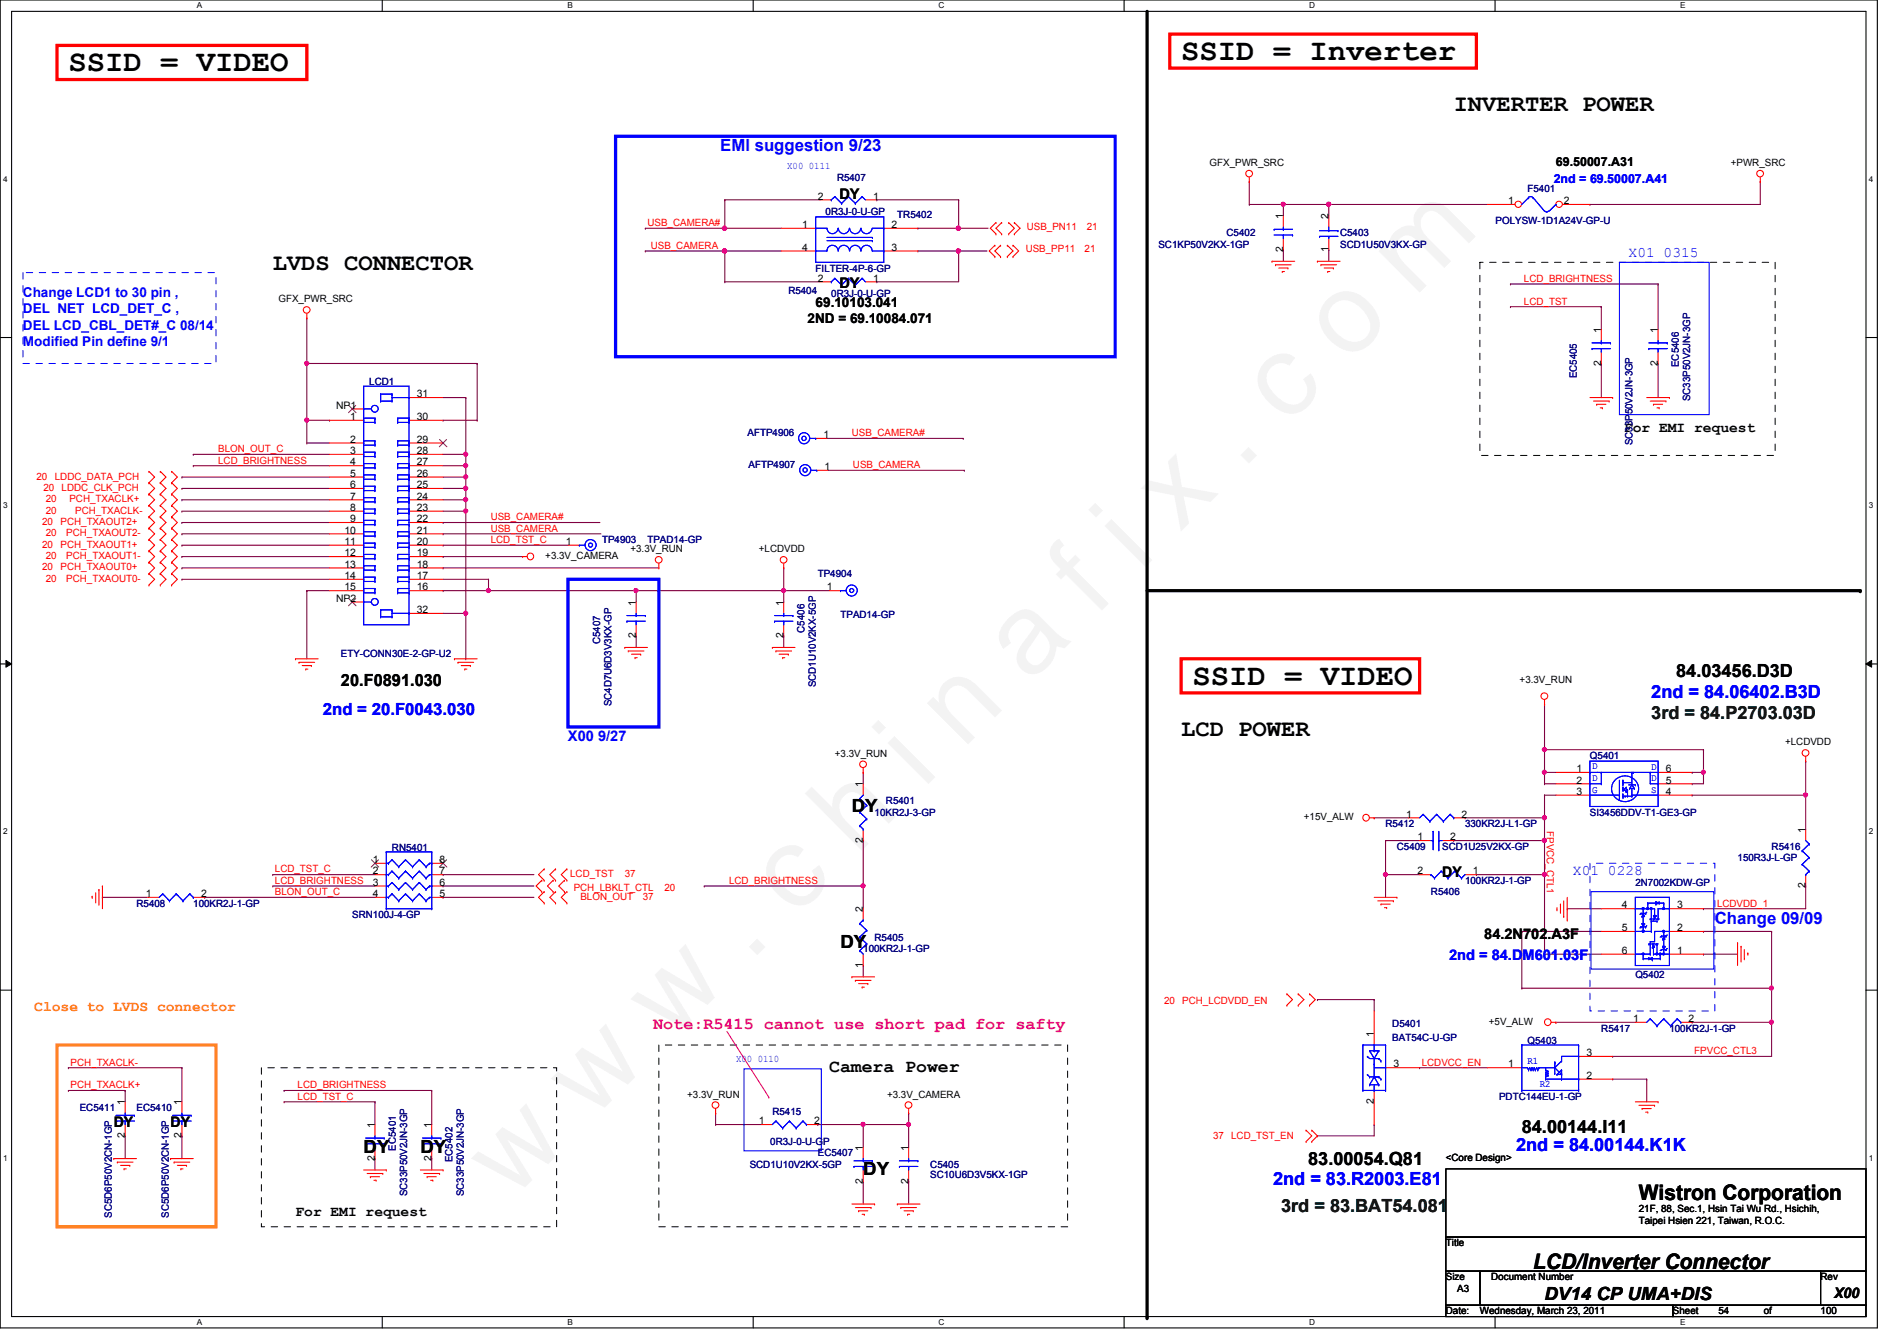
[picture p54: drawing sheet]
<svg xmlns="http://www.w3.org/2000/svg" width="297mm" height="210mm" viewBox="0 0 297 210" stroke-linecap="round" stroke-linejoin="round" font-family="sans-serif">
<defs><g id="words">
<text font-size="17.6" fill="#f0f" x="80.1" y="188" transform="rotate(-45 80.1 188)">w w w . c h i n a f i x . c o m</text>
<g font-size="4.8">
<text x="10.7" y="11.1">SSID = VIDEO</text>
<text x="185" y="9.4">SSID = Inverter</text>
<text x="186.7" y="107.1">SSID = VIDEO</text>
</g>
<g font-size="3.7">
<text x="227.6" y="17.4">INVERTER POWER</text>
<text x="42.7" y="42.3">LVDS CONNECTOR</text>
<text x="185" y="115.2">LCD POWER</text>
</g>
<g font-size="3.3">
<text x="256.6" y="187.9">Wistron Corporation</text>
<text x="240.1" y="198.6">LCD/Inverter Connector</text>
</g>
<g font-size="2.8">
<text x="262.5" y="105.9">84.03456.D3D</text>
<text x="133.4" y="127.1">DY</text>
<text x="131.6" y="148.4">DY</text>
<text x="129.8" y="167.7">Camera Power</text>
<text x="238.3" y="177.4">84.00144.I11</text>
<text x="56.9" y="180.4">DY</text>
<text x="65.8" y="180.4">DY</text>
<text x="135.2" y="184">DY</text>
<text x="204.8" y="182.4">83.00054.Q81</text>
<text x="241.8" y="203.5">DV14 CP UMA+DIS</text>
</g>
<g font-size="2.8" fill="#004000">
<text x="258.6" y="112.5">3rd = 84.P2703.03D</text>
<text x="200.6" y="189.7">3rd = 83.BAT54.081</text>
</g>
<g font-size="2.8" fill="#00f">
<text x="258.6" y="109.3">2nd = 84.06402.B3D</text>
<text x="199.3" y="185.4">2nd = 83.R2003.E81</text>
<text x="237.4" y="180.1">2nd = 84.00144.K1K</text>
</g>
<g font-size="2.6" fill="#00f">
<text x="112.8" y="23.6">EMI suggestion 9/23</text>
<text x="50.5" y="111.9">2nd = 20.F0043.030</text>
<text x="268.5" y="144.7">Change 09/09</text>
</g>
<text font-size="2.6" x="53.4" y="107.3">20.F0891.030</text>
<text font-size="2.6" fill="#ff0080" x="102.3" y="161.1">Note:R5415 cannot use short pad for safty</text>
<g font-size="2.3">
<text x="131.4" y="31.1">DY</text>
<text x="131.4" y="45.1">DY</text>
<text x="254.3" y="67.6">For EMI request</text>
<text x="225.8" y="137.2">DY</text>
<text x="232.4" y="147">84.2N702.A3F</text>
<text x="17.8" y="176.4">DY</text>
<text x="26.7" y="176.4">DY</text>
<text x="46.3" y="190.3">For EMI request</text>
<text x="287.2" y="203.2">X00</text>
</g>
<g font-size="2.3" fill="#00f">
<text x="255" y="40.3">X01 0315</text>
<text x="88.9" y="115.9">X00 9/27</text>
<text x="246.3" y="137">X01 0228</text>
<text x="226.9" y="150.2">2nd = 84.DM601.03F</text>
</g>
<text font-size="2.3" fill="#ff8000" x="5.4" y="158.3">Close to LVDS connector</text>
<g font-size="2.1" fill="#00f">
<text x="3.6" y="46.4">Change LCD1 to 30 pin ,</text>
<text x="3.6" y="49">DEL NET LCD_DET_C ,</text>
<text x="3.6" y="51.6">DEL LCD_CBL_DET#_C 08/14</text>
<text x="3.6" y="54.2">Modified Pin define 9/1</text>
</g>
<g font-size="2.1">
<text x="126.4" y="50.5">2ND = 69.10084.071</text>
<text x="127.7" y="48">69.10103.041</text>
</g>
<text font-size="1.9" fill="#00f" x="243.3" y="28.7">2nd = 69.50007.A41</text>
<text font-size="1.9" x="243.6" y="26">69.50007.A31</text>
<g font-size="1.6" fill="#00f">
<text x="123.3" y="26.5">X00 0111</text>
<text x="249.3" y="120.4">D</text>
<text x="249.3" y="122.3">D</text>
<text x="249.3" y="124.1">G</text>
<text x="258.6" y="120.5">D</text>
<text x="258.6" y="122.3">D</text>
<text x="258.6" y="124.1">S</text>
<text x="115.3" y="166.2">X00 0110</text>
<text x="239.2" y="166.6">R1</text>
<text x="241.1" y="170.1">R2</text>
</g>
<g font-size="1.6" fill="#000080">
<text x="131.1" y="28.3">R5407</text>
<text x="129.3" y="33.6">0R3J-0-U-GP</text>
<text x="140.5" y="34.2">TR5402</text>
<text x="234.2" y="35.1">POLYSW-1D1A24V-GP-U</text>
<text x="239.2" y="30.1">F5401</text>
<text x="181.4" y="38.8">SC1KP50V2KX-1GP</text>
<text x="192.1" y="37">C5402</text>
<text x="209.8" y="37">C5403</text>
<text x="209.8" y="38.8">SCD1U50V3KX-GP</text>
<text x="123.4" y="46.1">R5404</text>
<text x="127.7" y="42.5">FILTER-4P-6-GP</text>
<text x="130.2" y="46.4">0R3J-0-U-GP</text>
<text x="246.9" y="59.2" transform="rotate(-90 246.9 59.2)">EC5405</text>
<text x="262.9" y="57.4" transform="rotate(-90 262.9 57.4)">EC5406</text>
<text x="57.8" y="60.3">LCD1</text>
<text x="264.7" y="62.8" transform="rotate(-90 264.7 62.8)">SC33P50V2JN-3GP</text>
<text x="117" y="68.3">AFTP4906</text>
<text x="255.6" y="69.7" transform="rotate(-90 255.6 69.7)">SC33P50V2JN-3GP</text>
<text x="117.2" y="73.3">AFTP4907</text>
<text x="94.3" y="85">TP4903</text>
<text x="101.4" y="85">TPAD14-GP</text>
<text x="128.1" y="90.3">TP4904</text>
<text x="94" y="100.8" transform="rotate(-90 94 100.8)">C5407</text>
<text x="126" y="99" transform="rotate(-90 126 99)">C5406</text>
<text x="131.6" y="96.7">TPAD14-GP</text>
<text x="53.4" y="102.8">ETY-CONN30E-2-GP-U2</text>
<text x="127.8" y="107.6" transform="rotate(-90 127.8 107.6)">SCD1U10V2KX-5GP</text>
<text x="95.8" y="110.6" transform="rotate(-90 95.8 110.6)">SC4D7U6D3V3KX-GP</text>
<text x="249" y="118.8">Q5401</text>
<text x="138.7" y="125.9">R5401</text>
<text x="136.9" y="127.7">10KR2J-3-GP</text>
<text x="217" y="129.5">R5412</text>
<text x="229.4" y="129.5">330KR2J-L1-GP</text>
<text x="249" y="127.7">SI3456DDV-T1-GE3-GP</text>
<text x="61.4" y="133.2">RN5401</text>
<text x="218.7" y="133">C5409</text>
<text x="225.8" y="133">SCD1U25V2KX-GP</text>
<text x="272.1" y="134.8">150R3J-L-GP</text>
<text x="277.4" y="133">R5416</text>
<text x="21.4" y="141.9">R5408</text>
<text x="30.3" y="141.9">100KR2J-1-GP</text>
<text x="55.2" y="143.7">SRN100J-4-GP</text>
<text x="224.1" y="140.1">R5406</text>
<text x="229.4" y="138.3">100KR2J-1-GP</text>
<text x="256.1" y="138.7">2N7002KDW-GP</text>
<text x="135.2" y="149">100KR2J-1-GP</text>
<text x="136.9" y="147.2">R5405</text>
<text x="256.1" y="153.1">Q5402</text>
<text x="218" y="160.7">D5401</text>
<text x="250.7" y="161.5">R5417</text>
<text x="261.4" y="161.5">100KR2J-1-GP</text>
<text x="218" y="162.9">BAT54C-U-GP</text>
<text x="239.2" y="163.4">Q5403</text>
<text x="12.5" y="173.9">EC5411</text>
<text x="21.4" y="173.9">EC5410</text>
<text x="234.7" y="172.1">PDTC144EU-1-GP</text>
<text x="120.6" y="179.2">0R3J-0-U-GP</text>
<text x="120.9" y="174.5">R5415</text>
<text x="62" y="180.1" transform="rotate(-90 62 180.1)">EC5401</text>
<text x="70.9" y="181.9" transform="rotate(-90 70.9 181.9)">EC5402</text>
<text x="117.4" y="182.8">SCD1U10V2KX-5GP</text>
<text x="128.1" y="181">EC5407</text>
<text x="145.7" y="182.8">C5405</text>
<text x="145.7" y="184.4">SC10U6D3V5KX-1GP</text>
<text x="17.5" y="190.6" transform="rotate(-90 17.5 190.6)">SC5D6P50V2CN-1GP</text>
<text x="26.4" y="190.6" transform="rotate(-90 26.4 190.6)">SC5D6P50V2CN-1GP</text>
<text x="63.8" y="187.2" transform="rotate(-90 63.8 187.2)">SC33P50V2JN-3GP</text>
<text x="72.6" y="187.2" transform="rotate(-90 72.6 187.2)">SC33P50V2JN-3GP</text>
</g>
<g font-size="1.6">
<text x="189.4" y="26">GFX_PWR_SRC</text>
<text x="271" y="26">+PWR_SRC</text>
<text x="125.6" y="35.7">1</text>
<text x="128.1" y="31.2">2</text>
<text x="136.7" y="31.2">1</text>
<text x="139.6" y="35.7">2</text>
<text x="200.9" y="34.3" transform="rotate(-90 200.9 34.3)">1</text>
<text x="208" y="34.3" transform="rotate(-90 208 34.3)">2</text>
<text x="236.2" y="32">1</text>
<text x="244.9" y="32">2</text>
<text x="125.6" y="39.2">4</text>
<text x="139.6" y="39.2">3</text>
<text x="200.9" y="39.5" transform="rotate(-90 200.9 39.5)">2</text>
<text x="208" y="39.5" transform="rotate(-90 208 39.5)">1</text>
<text x="43.6" y="47.3">GFX_PWR_SRC</text>
<text x="128.1" y="44.1">2</text>
<text x="136.7" y="44.1">1</text>
<text x="250.7" y="52.1" transform="rotate(-90 250.7 52.1)">1</text>
<text x="259.6" y="52.1" transform="rotate(-90 259.6 52.1)">1</text>
<text x="250.7" y="57.2" transform="rotate(-90 250.7 57.2)">2</text>
<text x="259.6" y="57.2" transform="rotate(-90 259.6 57.2)">2</text>
<text x="52.6" y="64">NP1</text>
<text x="54.8" y="65.7">1</text>
<text x="65.3" y="62.2">31</text>
<text x="65.3" y="65.7">30</text>
<text x="54.8" y="71.1">3</text>
<text x="54.8" y="69.3">2</text>
<text x="65.3" y="69.3">29</text>
<text x="65.3" y="71.1">28</text>
<text x="128.9" y="68.6">1</text>
<text x="54.8" y="74.6">5</text>
<text x="54.8" y="72.9">4</text>
<text x="54.8" y="76.4">6</text>
<text x="65.3" y="72.9">27</text>
<text x="65.3" y="74.6">26</text>
<text x="65.3" y="76.4">25</text>
<text x="129.1" y="73.6">1</text>
<text x="53.9" y="83.5">10</text>
<text x="54.8" y="78.2">7</text>
<text x="54.8" y="81.7">9</text>
<text x="54.8" y="80">8</text>
<text x="65.3" y="78.2">24</text>
<text x="65.3" y="80">23</text>
<text x="65.3" y="81.7">22</text>
<text x="65.3" y="83.5">21</text>
<text x="53.9" y="85.3">11</text>
<text x="53.9" y="88.9">13</text>
<text x="53.9" y="87.1">12</text>
<text x="65.3" y="87.1">19</text>
<text x="65.3" y="88.9">18</text>
<text x="65.3" y="85.3">20</text>
<text x="85.4" y="87.5">+3.3V_CAMERA</text>
<text x="88.6" y="85.3">1</text>
<text x="98.7" y="86.4">+3.3V_RUN</text>
<text x="118.8" y="86.4">+LCDVDD</text>
<text x="52.6" y="94.2">NP2</text>
<text x="53.9" y="92.4">15</text>
<text x="53.9" y="90.6">14</text>
<text x="65.3" y="90.6">17</text>
<text x="65.3" y="92.4">16</text>
<text x="65.3" y="96">32</text>
<text x="99.6" y="94.8" transform="rotate(-90 99.6 94.8)">1</text>
<text x="122.7" y="94.8" transform="rotate(-90 122.7 94.8)">1</text>
<text x="129.5" y="92.4">1</text>
<text x="99.6" y="99.9" transform="rotate(-90 99.6 99.9)">2</text>
<text x="122.7" y="99.9" transform="rotate(-90 122.7 99.9)">2</text>
<text x="238" y="106.9">+3.3V_RUN</text>
<text x="130.7" y="118.4">+3.3V_RUN</text>
<text x="279.5" y="116.7">+LCDVDD</text>
<text x="135.1" y="123.2" transform="rotate(-90 135.1 123.2)">1</text>
<text x="246.8" y="120.9">1</text>
<text x="246.8" y="122.6">2</text>
<text x="246.8" y="124.4">3</text>
<text x="260.9" y="124.4">4</text>
<text x="260.9" y="122.6">5</text>
<text x="260.9" y="120.9">6</text>
<text x="135.1" y="131.9" transform="rotate(-90 135.1 131.9)">2</text>
<text x="204.2" y="128.4">+15V_ALW</text>
<text x="220.2" y="128">1</text>
<text x="222" y="131.5">1</text>
<text x="227.1" y="131.5">2</text>
<text x="228.9" y="128">2</text>
<text x="282.7" y="130.3" transform="rotate(-90 282.7 130.3)">1</text>
<text x="58.4" y="135.1">1</text>
<text x="58.4" y="136.9">2</text>
<text x="68.8" y="136.9">7</text>
<text x="68.8" y="135.1">8</text>
<text x="222" y="136.9">2</text>
<text x="230.6" y="136.9">1</text>
<text x="22.8" y="140.4">1</text>
<text x="31.5" y="140.4">2</text>
<text x="58.4" y="138.6">3</text>
<text x="58.4" y="140.4">4</text>
<text x="68.8" y="140.4">5</text>
<text x="68.8" y="138.6">6</text>
<text x="135.1" y="142.8" transform="rotate(-90 135.1 142.8)">2</text>
<text x="254" y="142.2">4</text>
<text x="262.6" y="142.2">3</text>
<text x="282.7" y="139" transform="rotate(-90 282.7 139)">2</text>
<text x="254" y="145.8">5</text>
<text x="254" y="149.3">6</text>
<text x="262.6" y="149.3">1</text>
<text x="262.6" y="145.8">2</text>
<text x="135.1" y="151.5" transform="rotate(-90 135.1 151.5)">1</text>
<text x="233.1" y="160.4">+5V_ALW</text>
<text x="255.7" y="160">1</text>
<text x="264.4" y="160">2</text>
<text x="215.1" y="162.3" transform="rotate(-90 215.1 162.3)">1</text>
<text x="218.2" y="167.1">3</text>
<text x="236.2" y="167.1">1</text>
<text x="248.4" y="165.3">3</text>
<text x="19.6" y="173" transform="rotate(-90 19.6 173)">1</text>
<text x="28.4" y="173" transform="rotate(-90 28.4 173)">1</text>
<text x="107.6" y="171.8">+3.3V_RUN</text>
<text x="138.9" y="171.8">+3.3V_CAMERA</text>
<text x="215.1" y="172.8" transform="rotate(-90 215.1 172.8)">2</text>
<text x="248.4" y="168.9">2</text>
<text x="19.6" y="178.1" transform="rotate(-90 19.6 178.1)">2</text>
<text x="28.4" y="178.1" transform="rotate(-90 28.4 178.1)">2</text>
<text x="58.7" y="176.6" transform="rotate(-90 58.7 176.6)">1</text>
<text x="67.6" y="176.6" transform="rotate(-90 67.6 176.6)">1</text>
<text x="118.8" y="176">1</text>
<text x="127.5" y="176">2</text>
<text x="58.7" y="181.7" transform="rotate(-90 58.7 181.7)">2</text>
<text x="67.6" y="181.7" transform="rotate(-90 67.6 181.7)">2</text>
<text x="135.1" y="185.3" transform="rotate(-90 135.1 185.3)">2</text>
<text x="135.1" y="180.1" transform="rotate(-90 135.1 180.1)">1</text>
<text x="142.2" y="185.3" transform="rotate(-90 142.2 185.3)">2</text>
<text x="142.2" y="180.1" transform="rotate(-90 142.2 180.1)">1</text>
<text x="226.4" y="181.7">&lt;Core Design&gt;</text>
<text x="256.6" y="189.7">21F, 88, Sec.1, Hsin Tai Wu Rd., Hsichih,</text>
<text x="256.6" y="191.6">Taipei Hsien 221, Taiwan, R.O.C.</text>
<text x="226.4" y="195.1">Title</text>
<text x="226.4" y="200.4">Size</text>
<text x="228.2" y="202.2">A3</text>
<text x="233.5" y="200.4">Document Number</text>
<text x="285.1" y="200.4">Rev</text>
<text x="226.4" y="205.7">Date:</text>
<text x="231.7" y="205.7">Wednesday, March 23, 2011</text>
<text x="262" y="205.7">Sheet</text>
<text x="269.1" y="205.7">54</text>
<text x="276.2" y="205.7">of</text>
<text x="285.1" y="205.7">100</text>
</g>
<g font-size="1.6" fill="#f00">
<text x="101.4" y="35.4">USB_CAMERA#</text>
<text x="160.8" y="35.9">USB_PN11</text>
<text x="170.2" y="35.9">21</text>
<text x="101.9" y="38.9">USB_CAMERA</text>
<text x="160.6" y="39.5">USB_PP11</text>
<text x="169.8" y="39.5">21</text>
<text x="238.6" y="47.7">LCD_TST</text>
<text x="238.6" y="44.1">LCD_BRIGHTNESS</text>
<text x="34.2" y="70.8">BLON_OUT_C</text>
<text x="133.4" y="68.3">USB_CAMERA#</text>
<text x="5.7" y="75.1">20</text>
<text x="6.8" y="76.8">20</text>
<text x="8.6" y="75.1">LDDC_DATA_PCH</text>
<text x="9.6" y="76.8">LDDC_CLK_PCH</text>
<text x="34.2" y="72.6">LCD_BRIGHTNESS</text>
<text x="133.6" y="73.3">USB_CAMERA</text>
<text x="6.6" y="82.2">20</text>
<text x="7.2" y="78.6">20</text>
<text x="7.2" y="80.4">20</text>
<text x="7.2" y="83.9">20</text>
<text x="9.5" y="82.2">PCH_TXAOUT2+</text>
<text x="10.4" y="83.9">PCH_TXAOUT2-</text>
<text x="10.9" y="78.6">PCH_TXACLK+</text>
<text x="11.8" y="80.4">PCH_TXACLK-</text>
<text x="76.8" y="83.2">USB_CAMERA</text>
<text x="76.8" y="81.4">USB_CAMERA#</text>
<text x="6.6" y="85.7">20</text>
<text x="6.6" y="89.3">20</text>
<text x="7.2" y="87.5">20</text>
<text x="9.5" y="85.7">PCH_TXAOUT1+</text>
<text x="9.5" y="89.3">PCH_TXAOUT0+</text>
<text x="10.4" y="87.5">PCH_TXAOUT1-</text>
<text x="76.8" y="85">LCD_TST_C</text>
<text x="7.2" y="91.1">20</text>
<text x="10.4" y="91.1">PCH_TXAOUT0-</text>
<text x="242.2" y="130.1" transform="rotate(90 242.2 130.1)">FPVCC_CTL1</text>
<text x="43" y="136.6">LCD_TST_C</text>
<text x="89.3" y="137.3">LCD_TST</text>
<text x="97.8" y="137.3">37</text>
<text x="43" y="140.1">BLON_OUT_C</text>
<text x="43" y="138.3">LCD_BRIGHTNESS</text>
<text x="89.8" y="139.4">PCH_LBKLT_CTL</text>
<text x="90.9" y="140.8">BLON_OUT</text>
<text x="100.7" y="140.8">37</text>
<text x="104.1" y="139.4">20</text>
<text x="114.2" y="138.3">LCD_BRIGHTNESS</text>
<text x="268.9" y="141.9">LCDVDD_1</text>
<text x="182.3" y="157.2">20</text>
<text x="185.1" y="157.2">PCH_LCDVDD_EN</text>
<text x="11" y="166.8">PCH_TXACLK-</text>
<text x="222.6" y="166.8">LCDVCC_EN</text>
<text x="265.3" y="165">FPVCC_CTL3</text>
<text x="11" y="170.3">PCH_TXACLK+</text>
<text x="46.6" y="172.1">LCD_TST_C</text>
<text x="46.6" y="170.3">LCD_BRIGHTNESS</text>
<text x="189.9" y="178.4">37</text>
<text x="192.8" y="178.4">LCD_TST_EN</text>
</g>
<g font-size="1.3">
<text x="30.8" y="1.3">A</text>
<text x="88.9" y="1.3">B</text>
<text x="146.9" y="1.3">C</text>
<text x="205" y="1.3">D</text>
<text x="263.1" y="1.3">E</text>
<text x=".5" y="28.4">4</text>
<text x="292.6" y="28.4">4</text>
<text x=".5" y="79.5">3</text>
<text x="292.6" y="79.5">3</text>
<text x=".5" y="130.6">2</text>
<text x="292.6" y="130.6">2</text>
<text x=".5" y="181.7">1</text>
<text x="292.6" y="181.7">1</text>
<text x="30.8" y="207.4">A</text>
<text x="88.9" y="207.4">B</text>
<text x="146.9" y="207.4">C</text>
<text x="205" y="207.4">D</text>
<text x="263.1" y="207.4">E</text>
</g>
</g></defs>
<path d="M0 0h294v207.9h-294zM1.8 1.8h290.4v204.3h-290.4z" fill="none" stroke="#000" stroke-width=".17"/>
<g fill="#fff">
<path d="M30.8 .2h.8v1.4h-.8z"/>
<path d="M30.8 206.2h.8v1.4h-.8z"/>
</g>
<path d="M59.9 0v1.8M59.9 206.1v1.8" fill="none" stroke="#000" stroke-width=".17"/>
<g fill="#fff">
<path d="M88.9 .2h.8v1.4h-.8z"/>
<path d="M88.9 206.2h.8v1.4h-.8z"/>
</g>
<path d="M117.9 0v1.8M117.9 206.1v1.8" fill="none" stroke="#000" stroke-width=".17"/>
<g fill="#fff">
<path d="M146.9 .2h.9v1.4h-.9z"/>
<path d="M146.9 206.2h.9v1.4h-.9z"/>
</g>
<path d="M176 0v1.8M176 206.1v1.8" fill="none" stroke="#000" stroke-width=".17"/>
<g fill="#fff">
<path d="M205 .2h.9v1.4h-.9z"/>
<path d="M205 206.2h.9v1.4h-.9z"/>
</g>
<path d="M234.1 0v1.8M234.1 206.1v1.8" fill="none" stroke="#000" stroke-width=".17"/>
<g fill="#fff">
<path d="M263.1 .2h.8v1.4h-.8z"/>
<path d="M263.1 206.2h.8v1.4h-.8z"/>
<path d="M.5 27.3h.7v1.4h-.7z"/>
<path d="M292.6 27.3h.7v1.4h-.7z"/>
<path d="M.5 78.4h.7v1.4h-.7z"/>
<path d="M292.6 78.4h.7v1.4h-.7z"/>
</g>
<path d="M0 52.8h1.8M292.2 52.8h1.8" fill="none" stroke="#000" stroke-width=".17"/>
<g fill="#fff">
<path d="M.5 129.5h.7v1.4h-.7z"/>
<path d="M292.6 129.5h.7v1.4h-.7z"/>
</g>
<path d="M0 103.9h1.8M292.2 103.9h1.8" fill="none" stroke="#000" stroke-width=".17"/>
<path d="M.9 103.4l.9 .5-.9 .5zM292.2 103.9l.9-.5v1z" fill="#000"/>
<path d="M.9 103.4l.9 .5-.9 .5zM292.2 103.9l.9-.5v1z" fill="none" stroke="#000" stroke-width=".16"/>
<g fill="#fff">
<path d="M.5 180.5h.7v1.4h-.7z"/>
<path d="M292.6 180.5h.7v1.4h-.7z"/>
</g>
<path d="M0 155h1.8M292.2 155h1.8" fill="none" stroke="#000" stroke-width=".17"/>
<g fill="none" stroke="#800040" stroke-width=".17">
<path d="M249 32h.1M275.6 28.4h.1M275.6 28.4v3.6h-26.6M236.5 48h14.2M236.5 44.4h23.1M250.7 48h.1M250.7 56.9h.1M250.7 48v3.6M250.7 56.9v5.3M259.6 56.9h.1M259.6 44.4h.1M259.6 44.4v7.2"/>
<path d="M259.6 56.9v5.3M42.7 136.9h.1M42.7 136.9h16M241.8 131.6h.1M241.8 131.6v5.3M10.7 170.7h.1M10.7 167.1h.1M10.7 170.7h8.9M10.7 167.1h17.8M19.6 170.7h.1M19.6 177.8h.1M19.6 170.7v1.8"/>
<path d="M19.6 177.8v3.6M28.5 177.8h.1M28.5 167.1h.1M28.5 167.1v5.4M28.5 177.8v3.6M44.5 172.5h.1M44.5 170.7h.1M44.5 170.7h23.1M44.5 172.5h14.2M58.7 172.5h.1M58.7 172.5v3.5M58.7 181.4h.1"/>
<path d="M58.7 181.4v1.7"/>
</g>
<circle cx="241.8" cy="131.5" r=".32" fill="#f0f"/>
<circle cx="241.8" cy="131.5" r=".32" fill="none" stroke="#f0f" stroke-width=".17"/>
<path d="M241.8 117.3h.1M241.8 117.3h24.9M238.3 145.8h.1M238.3 145.8h12.4" fill="none" stroke="#800040" stroke-width=".17"/>
<circle cx="241.8" cy="117.3" r=".32" fill="#f0f"/>
<circle cx="241.8" cy="117.3" r=".32" fill="none" stroke="#f0f" stroke-width=".17"/>
<path d="M266.7 117.3h.1M266.7 117.3v3.6M241.8 120.9h.1M241.8 120.9h1.8" fill="none" stroke="#800040" stroke-width=".17"/>
<circle cx="241.8" cy="120.9" r=".32" fill="#f0f"/>
<circle cx="241.8" cy="120.9" r=".32" fill="none" stroke="#f0f" stroke-width=".17"/>
<path d="M229.4 128h12.4M241.8 120.9h.1M241.8 122.7h.1M241.8 120.9v1.8M241.8 122.7h1.8" fill="none" stroke="#800040" stroke-width=".17"/>
<circle cx="241.8" cy="128" r=".32" fill="#f0f"/>
<circle cx="241.8" cy="128" r=".32" fill="none" stroke="#f0f" stroke-width=".17"/>
<path d="M227.6 131.6h14.2" fill="none" stroke="#800040" stroke-width=".17"/>
<circle cx="241.8" cy="131.5" r=".32" fill="#f0f"/>
<circle cx="241.8" cy="131.5" r=".32" fill="none" stroke="#f0f" stroke-width=".17"/>
<g fill="none" stroke="#800040" stroke-width=".17">
<path d="M241.8 117.3h.1M241.8 117.3v3.6M282.7 119.1h.1M282.7 119.1v5.4M231.2 136.9h10.6M241.8 128h.1M241.8 124.5h.1M241.8 124.5v7.1M282.7 138.7h.1M282.7 138.7v3.5h-16M238.3 145.8h.1M238.3 145.8v8.9"/>
<path d="M245.4 142.2h.1M245.4 142.2h5.3M266.7 142.2h.1M252.5 165.4h.1M252.5 168.9h.1M252.5 165.4h24.9M252.5 168.9h5.3M257.8 168.9h.1M257.8 168.9v3.6"/>
</g>
<circle cx="282.7" cy="124.4" r=".32" fill="#f0f"/>
<circle cx="282.7" cy="124.4" r=".32" fill="none" stroke="#f0f" stroke-width=".17"/>
<g fill="none" stroke="#800040" stroke-width=".17">
<path d="M241.8 110.2h.1M241.8 110.2v7.1M241.8 124.5h.1M241.8 124.5h1.8M265 122.7h.1M265 122.7h1.7M282.7 124.5h.1M282.7 124.5v5.3M238.3 154.7h.1M238.3 154.7h39.1M241.8 149.4h.1M241.8 149.4h8.9"/>
<path d="M277.4 145.8h.1M277.4 154.7h.1M277.4 145.8v14.2h-12.4M243.6 160h.1M243.6 160h12.5M265 160h.1"/>
</g>
<circle cx="277.4" cy="154.7" r=".32" fill="#f0f"/>
<circle cx="277.4" cy="154.7" r=".32" fill="none" stroke="#f0f" stroke-width=".17"/>
<path d="M266.7 120.9h.1M266.7 120.9v1.8M266.7 145.8h.1M266.7 145.8h10.7" fill="none" stroke="#800040" stroke-width=".17"/>
<circle cx="266.7" cy="120.9" r=".32" fill="#f0f"/>
<circle cx="266.7" cy="120.9" r=".32" fill="none" stroke="#f0f" stroke-width=".17"/>
<path d="M265 120.9h.1M265 120.9h1.7M277.4 160h.1M277.4 160v5.4" fill="none" stroke="#800040" stroke-width=".17"/>
<circle cx="277.4" cy="160" r=".32" fill="#f0f"/>
<circle cx="277.4" cy="160" r=".32" fill="none" stroke="#f0f" stroke-width=".17"/>
<path d="M241.8 136.9h.1M241.8 136.9v12.5" fill="none" stroke="#800040" stroke-width=".17"/>
<circle cx="241.8" cy="136.9" r=".32" fill="#f0f"/>
<circle cx="241.8" cy="136.9" r=".32" fill="none" stroke="#f0f" stroke-width=".17"/>
<g fill="none" stroke="#800040" stroke-width=".17">
<path d="M28.5 78.2h.1M28.5 74.7h.1M28.5 76.5h.1M28.5 78.2h23.1M28.5 74.7h23.1M28.5 76.5h23.1M30.3 72.9h.1M30.3 71.1h.1M30.3 72.9h21.3M30.3 71.1h21.3M48 65.8h.1M48 65.8v3.5"/>
<path d="M28.5 80h.1M28.5 83.6h.1M28.5 81.8h.1M28.5 87.1h.1M28.5 85.3h.1M28.5 90.7h.1M28.5 88.9h.1M28.5 88.9h23.1M28.5 80h23.1M28.5 83.6h23.1M28.5 81.8h23.1M28.5 87.1h23.1"/>
<path d="M28.5 85.3h23.1M28.5 90.7h23.1M69.4 88.9h33.8M265 124.5h.1M265 124.5h17.7M16 140.5h.1M16 140.5h7.2M32 140.5h.1M32 140.5h26.7M266.7 149.4h.1M266.7 149.4h5.4"/>
</g>
<circle cx="48" cy="65.8" r=".32" fill="#f0f"/>
<circle cx="48" cy="65.8" r=".32" fill="none" stroke="#f0f" stroke-width=".17"/>
<path d="M48 56.9h.1M48 56.9v8.9h3.6M48 69.3h.1M48 69.3h3.6M51.6 65.8h.1M42.7 138.7h.1M42.7 138.7h16" fill="none" stroke="#800040" stroke-width=".17"/>
<circle cx="48" cy="56.9" r=".32" fill="#f0f"/>
<circle cx="48" cy="56.9" r=".32" fill="none" stroke="#f0f" stroke-width=".17"/>
<path d="M48 49.8h.1M48 49.8v7.1h26.7M48 92.5h.1M48 92.5v10.6M48 92.5h3.6" fill="none" stroke="#800040" stroke-width=".17"/>
<g fill="none" stroke="#f00" stroke-width=".17">
<path d="M275.6 28.4h.1M275.6 27.7v.7M48 49.8h.1M48 49.1v.7M23.3 77.3h.1M23.3 79.1h.1M23.3 75.6h.1M23.3 73.8h.1M23.3 79.1l.9 .9-.9 .9M23.3 75.6l.9 .9-.9 .8M23.3 77.3l.9 .9-.9 .9M23.3 73.8l.9 .9-.9 .9"/>
<path d="M25.1 79.1h.1M25.1 77.3h.1M25.1 73.8h.1M25.1 75.6h.1M25.1 77.3l.9 .9-.9 .9M25.1 79.1l.9 .9-.9 .9M25.1 75.6l.9 .9-.9 .8M25.1 73.8l.9 .9-.9 .9M26.9 77.3h.1M26.9 79.1h.1M26.9 75.6h.1M26.9 73.8h.1"/>
<path d="M26.9 75.6l.9 .9-.9 .8M26.9 79.1l.9 .9-.9 .9M26.9 73.8l.9 .9-.9 .9M26.9 77.3l.9 .9-.9 .9M51.6 65.8h5.3M51.6 71.1h5.3M51.6 74.7h5.3M51.6 78.2h5.3M51.6 69.3h5.3M51.6 72.9h5.3M51.6 76.5h5.3M55.2 64h1.7"/>
<path d="M64 62.2h5.4M64 65.8h5.4M64 71.1h5.4M64 74.7h5.4M64 78.2h5.4M64 69.3h5.4M64 72.9h5.4M64 76.5h5.4M249 62.2h3.5M249.5 62.8h2.5M250 63.3h.1M250 63.3h1.5"/>
<path d="M250.6 63.8h.3M250.9 63.8h.1M252 62.8h.1M252.5 62.2h.1M257.8 62.2h3.6M258.4 62.8h2.5M258.9 63.3h.1M258.9 63.3h1.4M259.5 63.8h.3M259.8 63.8h.1M260.9 62.8h.1M261.4 62.2h.1"/>
<path d="M23.3 80.9h.1M23.3 82.7h.1M23.3 84.5h.1M23.3 86.2h.1M23.3 88h.1M23.3 89.8h.1M23.3 91.6h.1M23.3 82.7l.9 .9-.9 .9M23.3 84.5l.9 .8-.9 .9M23.3 80.9l.9 .9-.9 .9M23.3 86.2l.9 .9-.9 .9M23.3 88l.9 .9-.9 .9"/>
<path d="M23.3 89.8l.9 .9-.9 .9M25.1 80.9h.1M25.1 84.5h.1M25.1 82.7h.1M25.1 88h.1M25.1 86.2h.1M25.1 91.6h.1M25.1 89.8h.1M25.1 80.9l.9 .9-.9 .9M25.1 82.7l.9 .9-.9 .9M25.1 84.5l.9 .8-.9 .9M25.1 86.2l.9 .9-.9 .9"/>
<path d="M25.1 88l.9 .9-.9 .9M25.1 89.8l.9 .9-.9 .9M26.9 80.9h.1M26.9 82.7h.1M26.9 84.5h.1M26.9 86.2h.1M26.9 88h.1M26.9 89.8h.1M26.9 91.6h.1M26.9 82.7l.9 .9-.9 .9M26.9 80.9l.9 .9-.9 .9M26.9 84.5l.9 .8-.9 .9"/>
<path d="M26.9 86.2l.9 .9-.9 .9M26.9 88l.9 .9-.9 .9M26.9 89.8l.9 .9-.9 .9M51.6 81.8h5.3M51.6 85.3h5.3M51.6 88.9h5.3M51.6 92.5h5.3M51.6 90.7h5.3M51.6 87.1h5.3M51.6 80h5.3M51.6 83.6h5.3M55.2 94.2h1.7"/>
<path d="M64 81.8h5.4M64 85.3h5.4M64 88.9h5.4M64 92.5h5.4M64 90.7h5.4M64 87.1h5.4M64 80h5.4M64 83.6h5.4M64 96h5.4M46.3 103.1h.1M46.3 103.1h3.5M46.8 103.7h.1"/>
<path d="M46.8 103.7h2.5M47.3 104.2h1.5M47.9 104.7h.1M47.9 104.7h.3M48.8 104.2h.1M241.8 110.2h.1M241.8 109.5v.7M282.7 119.1h.1M282.7 118.4v.7M15 139.7v1.5M15.5 139.2h.1M15.5 139.2v2.5"/>
<path d="M16 138.7h.1M16 138.7v3.5M58.7 135.1h1.8M58.7 136.9h1.8M58.7 138.7h1.8M243.6 120.9h5.4M243.6 122.7h5.4M243.6 124.5h5.4M259.6 120.9h5.4M259.6 122.7h5.4M259.6 124.5h5.4M14.4 140.3h.1"/>
<path d="M14.4 140.3v.3M15 141.2h.1M58.7 140.5h1.8M243.8 142.4h.1M243.8 142.1v.3M244.3 141.5h.1M244.3 141.5v1.5M244.9 143.5h.1M244.9 141v2.5M245.4 144h.1M245.4 140.5v3.5M272.1 147.6h.1"/>
<path d="M272.1 147.6v3.5M272.6 148.1h.1M272.6 148.1v2.5M273.1 150.1h.1M273.1 148.6v1.5M273.7 149.2h.1M273.7 149.2v.3M58.7 176v1.8M58.7 179.6v1.8M233 167.1h5.3M242.9 160h.7M243.6 160h.1"/>
<path d="M247.2 168.9h5.3M247.2 165.4h5.3M256.1 172.5h3.5M256.6 173h2.5M257.1 173.5h.1M257.1 173.5h1.5M257.7 174.1h.3M258 174.1h.1M259.1 173h.1M259.6 172.5h.1M17.8 181.4h.1M17.8 181.4h3.6"/>
<path d="M18.4 181.9h.1M18.4 181.9h2.4M18.9 182.4h1.4M19.4 183h.1M19.4 183h.4M20.3 182.4h.1M26.7 181.4h.1M26.7 181.4h3.6M27.3 181.9h.1M27.3 181.9h2.4M27.8 182.4h1.4M28.3 183h.1"/>
<path d="M28.3 183h.4M29.2 182.4h.1M56.9 183.1h3.6M57.5 183.7h2.4M58 184.2h.1M58 184.2h1.4M58.5 184.7h.4M58.9 184.7h.1M59.9 183.7h.1M60.5 183.1h.1M65.8 183.1h3.6M66.4 183.7h2.4"/>
<path d="M66.9 184.2h.1M66.9 184.2h1.4M67.4 184.7h.4"/>
<circle cx="275.6" cy="27.2" r=".52"/>
<circle cx="48" cy="48.5" r=".52"/>
<circle cx="241.8" cy="109" r=".52"/>
<circle cx="282.7" cy="117.9" r=".52"/>
<circle cx="242.3" cy="160" r=".52"/>
</g>
<path d="M226.4 183h65.8v10.6h-65.8zM226.4 193.6h65.8v5.4h-65.8zM226.4 199h5.3v5.3h-5.3zM231.7 199h53.4v5.3h-53.4zM285.1 199h7.1v5.3h-7.1zM226.4 204.3h35.6v1.8h-35.6zM262 204.3h30.2v1.8h-30.2z" fill="none" stroke="#000" stroke-width=".17"/>
<path d="M179.6 1.8v204.4M179.6 92.5h111.7" fill="none" stroke="#000" stroke-width=".51"/>
<g fill="#000">
<circle cx="291.3" cy="92.5" r=".25"/>
<circle cx="179.6" cy="206.2" r=".25"/>
</g>
<path d="M8.9 7.1h39.1v5.3h-39.1zM183.2 5.3h48v5.4h-48zM185 103.1h37.3v5.4h-37.3z" fill="none" stroke="#f00" stroke-width=".51"/>
<path d="M231.7 41.1h46.3v30.2h-46.3zM40.9 167.1h46.3v24.9h-46.3zM103.2 163.6h64v28.4h-64z" fill="none" stroke="#000" stroke-width=".16" stroke-dasharray="1 1 1 1 1 1 1 1"/>
<path d="M8.9 163.6h24.9v28.4h-24.9z" fill="none" stroke="#ff8000" stroke-width=".51"/>
<path d="M3.6 42.7h30.2v14.2h-30.2zM249 135.1h19.5v23.1h-19.5z" fill="none" stroke="#00f" stroke-width=".16" stroke-dasharray="1 1 1 1 1 1 1 1"/>
<path d="M96.4 21.3h78.2v34.5h-78.2z" fill="none" stroke="#00f" stroke-width=".51"/>
<g fill="none" stroke="#00f" stroke-width=".17">
<path d="M253.6 41.1h14v23.8h-14zM56.9 60.5h7.1v37.3h-7.1zM56.9 65.4h.1M56.9 66.1h.1M56.9 65.8h.1M56.9 69h.1M56.9 69.7h.1M56.9 69.3h.1M56.9 70.8h.1M56.9 71.5h.1M56.9 71.1h.1M56.9 72.6h.1"/>
<path d="M56.9 73.2h.1M56.9 72.9h.1M56.9 74.3h.1M56.9 75h.1M56.9 74.7h.1M56.9 76.1h.1M56.9 76.8h.1M56.9 76.5h.1M56.9 77.9h.1M56.9 78.6h.1M56.9 78.2h.1M56.9 79.7h.1"/>
<path d="M56.9 64h.1M56.9 65.4v.7M56.9 69v.7M56.9 70.8v.7M56.9 72.6v.6M56.9 74.3v.7M56.9 76.1v.7M56.9 77.9v.7M56.9 79.7v.6M56.9 65.4h1.8M56.9 66.1h1.8M56.9 69h1.8"/>
<path d="M56.9 69.7h1.8M56.9 70.8h1.8M56.9 71.5h1.8M56.9 72.6h1.8M56.9 73.2h1.8M56.9 74.3h1.8M56.9 75h1.8M56.9 76.1h1.8M56.9 76.8h1.8M56.9 77.9h1.8M56.9 78.6h1.8M56.9 79.7h1.8"/>
<path d="M56.9 64h1.3M58.7 65.4h.1M58.7 66.1h.1M58.7 69h.1M58.7 69.7h.1M58.7 70.8h.1M58.7 71.5h.1M58.7 72.6h.1M58.7 73.2h.1M58.7 74.3h.1M58.7 75h.1M58.7 76.1h.1"/>
<path d="M58.7 76.8h.1M58.7 77.9h.1M58.7 78.6h.1M58.7 79.7h.1M58.7 65.4v.7M58.7 69v.7M58.7 70.8v.7M58.7 72.6v.6M58.7 74.3v.7M58.7 76.1v.7M58.7 77.9v.7M58.7 79.7v.6"/>
<path d="M59.6 61.7h.1M59.6 62.8h.1M59.6 61.7h1.8M59.6 61.7v1.1M59.6 62.8h1.8M61.4 62.8h.1M61.4 61.7h.1M61.4 61.7v1.1M61.4 62.2h2.6M62.3 65.4h.1M62.3 66.1h.1M62.3 69h.1"/>
<path d="M62.3 69.7h.1M62.3 70.8h.1M62.3 71.5h.1M62.3 72.6h.1M62.3 73.2h.1M62.3 74.3h.1M62.3 75h.1M62.3 76.1h.1M62.3 76.8h.1M62.3 77.9h.1M62.3 78.6h.1M62.3 79.7h.1"/>
<path d="M62.3 65.4h1.7M62.3 66.1h1.7M62.3 65.4v.7M62.3 69v.7M62.3 70.8v.7M62.3 72.6v.6M62.3 74.3v.7M62.3 76.1v.7M62.3 77.9v.7M62.3 79.7v.6M62.3 69h1.7M62.3 69.7h1.7"/>
<path d="M62.3 70.8h1.7M62.3 71.5h1.7M62.3 72.6h1.7M62.3 73.2h1.7M62.3 74.3h1.7M62.3 75h1.7M62.3 76.1h1.7M62.3 76.8h1.7M62.3 77.9h1.7M62.3 78.6h1.7M62.3 79.7h1.7M64 65.4h.1"/>
<path d="M64 66.1h.1M64 65.8h.1M64 69h.1M64 69.7h.1M64 69.3h.1M64 70.8h.1M64 71.5h.1M64 71.1h.1M64 72.6h.1M64 73.2h.1M64 72.9h.1M64 74.3h.1"/>
<path d="M64 75h.1M64 74.7h.1M64 76.1h.1M64 76.8h.1M64 76.5h.1M64 77.9h.1M64 78.6h.1M64 78.2h.1M64 79.7h.1M64 62.2h.1M64 65.4v.7M64 69v.7"/>
<path d="M64 70.8v.7M64 72.6v.6M64 74.3v.7M64 76.1v.7M64 77.9v.7M64 79.7v.6M56.9 80.3h.1M56.9 80h.1M56.9 81.4h.1M56.9 82.1h.1M56.9 81.8h.1M56.9 83.2h.1"/>
<path d="M56.9 83.9h.1M56.9 83.6h.1M56.9 85h.1M56.9 85.7h.1M56.9 85.3h.1M56.9 86.8h.1M56.9 87.5h.1M56.9 87.1h.1M56.9 88.6h.1M56.9 89.2h.1M56.9 88.9h.1M56.9 90.3h.1"/>
<path d="M56.9 91h.1M56.9 90.7h.1M56.9 92.1h.1M56.9 92.8h.1M56.9 92.5h.1M56.9 94.2h.1M56.9 81.4v.7M56.9 83.2v.7M56.9 85v.7M56.9 86.8v.7M56.9 88.6v.6M56.9 90.3v.7"/>
<path d="M56.9 92.1v.7M56.9 80.3h1.8M56.9 81.4h1.8M56.9 82.1h1.8M56.9 83.2h1.8M56.9 83.9h1.8M56.9 85h1.8M56.9 85.7h1.8M56.9 86.8h1.8M56.9 87.5h1.8M56.9 88.6h1.8M56.9 89.2h1.8"/>
<path d="M56.9 90.3h1.8M56.9 91h1.8M56.9 92.1h1.8M56.9 92.8h1.8M56.9 94.2h1.3M58.7 80.3h.1M58.7 81.4h.1M58.7 82.1h.1M58.7 83.2h.1M58.7 83.9h.1M58.7 85h.1M58.7 85.7h.1"/>
<path d="M58.7 86.8h.1M58.7 87.5h.1M58.7 88.6h.1M58.7 89.2h.1M58.7 90.3h.1M58.7 91h.1M58.7 92.1h.1M58.7 92.8h.1M58.7 81.4v.7M58.7 83.2v.7M58.7 85v.7M58.7 86.8v.7"/>
<path d="M58.7 88.6v.6M58.7 90.3v.7M58.7 92.1v.7M59.6 96.6h.1M59.6 95.5h.1M59.6 95.5v1.1M59.6 96.6h1.8M59.6 95.5h1.8M61.4 95.5h.1M61.4 96.6h.1M61.4 95.5v1.1M61.4 96h2.6"/>
<path d="M62.3 80.3h.1M62.3 81.4h.1M62.3 82.1h.1M62.3 83.2h.1M62.3 83.9h.1M62.3 85h.1M62.3 85.7h.1M62.3 86.8h.1M62.3 87.5h.1M62.3 88.6h.1M62.3 89.2h.1M62.3 90.3h.1"/>
<path d="M62.3 91h.1M62.3 92.1h.1M62.3 92.8h.1M62.3 81.4v.7M62.3 83.2v.7M62.3 85v.7M62.3 86.8v.7M62.3 88.6v.6M62.3 90.3v.7M62.3 92.1v.7M62.3 80.3h1.7M62.3 81.4h1.7"/>
<path d="M62.3 82.1h1.7M62.3 83.2h1.7M62.3 83.9h1.7M62.3 85h1.7M62.3 85.7h1.7M62.3 86.8h1.7M62.3 87.5h1.7M62.3 88.6h1.7M62.3 89.2h1.7M62.3 90.3h1.7M62.3 91h1.7M62.3 92.1h1.7"/>
<path d="M62.3 92.8h1.7M64 80.3h.1M64 80h.1M64 82.1h.1M64 83.9h.1M64 85.7h.1M64 87.5h.1M64 89.2h.1M64 91h.1M64 92.8h.1M64 96h.1M249 119.1h10.6v7.1h-10.6z"/>
<path d="M60.5 136.9h.1M60.5 133.3h.1M60.5 135.1h.3M60.5 136.9h.3M60.5 138.7h.3M60.5 133.3h7.1M60.5 133.3v8.9M60.8 135.1h.1M60.8 136.9h.1M60.8 138.7h.1M61.4 134.6h.1M61.4 136.4h.1"/>
<path d="M61.4 138.1h.1M61.4 139.9h.1M61.4 134.6l-.6 .5M61.4 134.6l1 1.1M61.4 136.4l1 1.1M61.4 136.4l-.6 .5M61.4 138.1l-.6 .6M61.4 138.1l1 1.1M61.4 139.9l1 1.1M61.4 139.9l-.6 .6M62.4 135.7h.1M62.4 137.5h.1"/>
<path d="M62.4 139.2h.1M63.5 134.6h.1M63.5 136.4h.1M63.5 138.1h.1M63.5 139.9h.1M63.5 134.6l-1.1 1.1M63.5 134.6l1.1 1.1M63.5 136.4l1.1 1.1M63.5 136.4l-1.1 1.1M63.5 138.1l-1.1 1.1M63.5 138.1l1.1 1.1M63.5 139.9l1.1 1.1"/>
<path d="M63.5 139.9l-1.1 1.1M64.6 135.7h.1M64.6 137.5h.1M64.6 139.2h.1M65.7 134.6h.1M65.7 136.4h.1M65.7 138.1h.1M65.7 139.9h.1M65.7 134.6l-1.1 1.1M65.7 134.6l1 1.1M65.7 136.4l1 1.1M65.7 136.4l-1.1 1.1"/>
<path d="M65.7 138.1l-1.1 1.1M65.7 138.1l1 1.1M65.7 139.9l1 1.1M65.7 139.9l-1.1 1.1M66.7 135.7h.1M66.7 137.5h.1M66.7 139.2h.1M67.3 135.1h.1M67.3 136.9h.1M67.3 138.7h.1M67.3 135.1h.3M67.3 135.1l-.6 .6"/>
<path d="M67.3 136.9h.3M67.3 136.9l-.6 .6M67.3 138.7h.3M67.3 138.7l-.6 .5M249 120.9h.1M249 120.9h10.6M249 122.7h1.7M249 124.5h4.6M249.1 139.6h19.2v12.1h-19.2zM250.7 122.7h.1M250.7 120.9h.1M250.7 120.9v1.8"/>
<path d="M253 122a2.05 2.05 0 0 1 3 .1 2.05 2.05 0 0 1-.5 3.1 2.05 2.05 0 0 1-2.7-.5 2.05 2.05 0 0 1 .2-2.7zM253.6 125h.1M253.6 124.5h.1M253.6 122.1v2.9M254.1 124.6h.1M254.1 124.3h.1M254.1 123.2h.1M254.1 123.6h.1M254.1 122.5h.1M254.1 122.1h.1M254.1 122.9h.1M254.1 124.6h1.4"/>
<path d="M254.1 122.1v.8M254.1 123.2v.7M254.1 124.3v.7M254.1 122.5h1.4M254.1 123.6h.2M254.3 123.6h.1M254.3 123.6l.3-.4v.7M254.3 123.6l.3 .3M254.5 124.6h.1M254.6 123.9h.1M254.6 123.6h.2M254.8 124.6h.1"/>
<path d="M254.8 123.6h.1M254.8 123.6v1M255 122.9h1.1M255.2 123.4h.1M255.2 123.4h.7M255.5 124.6h.1M255.5 120.9h.1M255.5 124.5h.1M255.5 122.9h.1M255.5 120.9v2M255.5 123.4v1.2M255.5 124.5h4.1"/>
<path d="M255.5 122.9l.4 .5M255.5 122.9l-.3 .5M255.7 120.9h.1M255.9 123.4h.1M256.1 122.9h.1M258.4 120.9h.1M258.4 120.9v1.8h1.2M259.6 122.7h.1M60.5 140.5h.1M60.5 142.2h.1M60.5 140.5h.3M60.5 142.2h7.1"/>
<path d="M60.8 140.5h.1M62.4 141h.1M64.6 141h.1M66.7 141h.1M67.3 140.5h.1M67.3 140.5h.3M67.3 140.5l-.6 .5M57.3 179h.1M57.3 178.1h2.9M57.3 179h2.9M58.7 178.1h.1M58.7 179h.1"/>
<path d="M58.7 177.8v.3M58.7 179v.6M60.2 178.1h.1M238.3 170.7h.1M238.3 163.6h.1M238.3 167.1h.9M238.3 170.7h8.9M238.3 163.6v7.1M238.3 163.6h8.9M239.2 167.1h.1M239.2 167.1l.1 .4M239.3 167.5h.1"/>
<path d="M239.5 167.1h.1M239.5 167.1l-.2 .4M239.5 167.1l.2 .4M239.7 167.5h.1M239.9 167.1h.1M239.9 167.1l-.2 .4M239.9 167.1l.2 .4M240.1 167.5h.1M240.2 167.1h.1M240.2 167.1l-.1 .4M240.2 167.1l.2 .4M240.4 167.5h.1"/>
<path d="M240.6 167.1h.1M240.6 167.1l-.2 .4M240.6 167.1l.2 .4M240.8 167.5h.1M241 167.1h.1M241 167.1h2.5M241 167.1l-.2 .4M242 167.5h.1M242 167.9h.1M242 168.2h.1M242 168.6h.1M242 168.9h.1"/>
<path d="M242 168.9h5.2M242 167.1v.4M242 168.6v.3M242 167.5l.4 .2M242 167.9l.4 .1M242 168.2l.4 .2M242.4 167.7h.1M242.4 168h.1M242.4 168.4h.1M242.4 167.7l-.4 .2M242.4 168l-.4 .2M242.4 168.4l-.4 .2"/>
<path d="M243.5 167.1h.1M243.5 166.2h.1M243.5 168h.1M243.5 166.2v1.8M243.5 167.1l1 1.1M243.8 168.2h.1M243.8 168.2h.7M244.5 168.2h.1M244.5 168.9h.1M244.5 166.1h.1M244.5 165.4h.1M244.5 167.5h.1"/>
<path d="M244.5 168h.1M244.5 165.4v.7M244.5 167.5v1.4M244.5 166.1l-1 1M244.5 165.4h2.7M244.5 167.5l-.7 .7M247.2 168.9h.1M247.2 165.4h.1M247.2 170.5h.1M247.2 170.7h.1M247.2 163.6h.1M247.2 163.6v7.1"/>
<circle cx="58.7" cy="64" r=".54"/>
<circle cx="58.7" cy="94.2" r=".54"/>
</g>
<path d="M54.6 63.5l1.1 1.1M55.7 63.5l-1.1 1.1M54.6 93.7l1.1 1.1M55.7 93.7l-1.1 1.1M58.2 134.6l1.1 1.1M59.3 134.6l-1.2 1.1" fill="none" stroke="#804000" stroke-width=".16"/>
<circle cx="237.7" cy="32" r=".5" fill="#fff"/>
<circle cx="237.7" cy="32" r=".5" fill="none" stroke="#f00" stroke-width=".17"/>
<circle cx="244.1" cy="32" r=".5" fill="#fff"/>
<g fill="none" stroke="#f00" stroke-width=".17">
<path d="M244.7 32h4.3M250.7 51.6v1.7M250.7 55.1v1.8M259.6 51.6v1.7M259.6 55.1v1.8M282.7 129.8v1.8M282.7 136.9v1.8M250.7 149.4h5.4M250.7 145.8h5.4M250.7 142.2h5.4M261.4 149.4h5.3M261.4 145.8h5.3"/>
<path d="M261.4 142.2h5.3"/>
<circle cx="244.1" cy="32" r=".5"/>
</g>
<g fill="none" stroke="#00f" stroke-width=".17">
<path d="M239.3 30.9l.4-.1 .3 .1M239.3 30.9h.1M239.3 30.9l-1 1.1M240.1 30.9h.1M240.1 30.9l1.7 2.2M241.9 33a.34 .34 0 0 0 .6 0M243.6 32h.1M243.6 32l-1 1.1M249.3 54.6h.1M249.3 53.7h2.9M249.3 54.6h2.9M250.7 53.7h.1"/>
<path d="M250.7 54.6h.1M250.7 53.3v.4M250.7 54.6v.5M252.2 53.7h.1M258.2 54.6h.1M258.2 53.7h2.9M258.2 54.6h2.9M259.6 53.7h.1M259.6 54.6h.1M259.6 53.3v.4M259.6 54.6v.5M261.1 53.7h.1"/>
<path d="M282.2 133.2h.1M282.2 135.3h.1M282.2 133.2l1.1 1M282.2 135.3l1.1 1.1M282.7 136.9h.1M282.7 131.6l.6 .5M283.3 132.1h.1M283.3 134.2h.1M283.3 136.4h.1M283.3 132.1l-1.1 1.1M283.3 134.2l-1.1 1.1M283.3 136.4l-.6 .5"/>
<path d="M256.1 142.2h.1M256.1 149.4h2.3M256.1 145.8h2.5M256.1 142.2h3M257 143h.1M257 145.1h.1M257 143h.7M257 145.1h.7M257 143l-.2 .1M257 145.1l-.2 .1M257.1 143.5h.1M257.1 144.6h.1"/>
<path d="M257.1 144.6h.4M257.1 144.6l.2 .5M257.3 150.1h.1M257.3 143h.1M257.3 142.2h.1M257.3 145.1h.1M257.3 143.1h.1M257.3 142.2v.8M257.3 143.1v2.7M257.3 149.4v.7M257.3 150.1h2.7M257.3 143l.2 .5h-.4"/>
<path d="M257.3 143l-.2 .5M257.5 144.6h.1M257.5 144.6l-.2 .5M257.7 143h.1M257.7 145.1h.1M257.8 144.9l-.1 .2M257.8 142.8l-.1 .2M258 141.4h.1M258 142.2h.1M258 141.4h2.5M258 141.4v.8M258.2 149.9h.1"/>
<path d="M258.2 147.7h.1M258.2 149.9v.3M258.2 147.7h.4M258.4 149.4h.1M258.4 147.7h.1M258.4 147.4h.1M258.4 143.8h.1M258.4 147.7v1.7M258.4 143.8h.3M258.6 145.8h.1M258.6 144.2h.1M258.6 143.8h.1"/>
<path d="M258.6 142.2v1.6M258.6 144.2v1.6M258.6 144.2h.9M258.7 148.3h.1M258.7 147.7h.1M258.7 149.9h.1M258.7 150.2h.1M258.7 147.7h.4M258.7 149.9v.3M258.7 149.9l-.5 .2 .5 .1M258.9 149.4h.1M258.9 143.3h.1"/>
<path d="M258.9 147.7h.1M258.9 143.8h.1M258.9 149.4h2.5M258.9 143.3h.4M258.9 143.3l.2 .5M258.9 147.7v1.7M258.9 147.7l.2 .6h-.4M258.9 147.7l-.2 .6M258.9 143.8h.4M259.1 145.8h.1M259.1 142.2h.1M259.1 145.8v1.6h-.7"/>
<path d="M259.1 142.2v1.6M259.1 145.8h2.3M259.3 141.2h.1M259.3 141.5h.1M259.3 143.3h.1M259.3 147.7h.1M259.3 141.2l.5 .2-.5 .1M259.3 141.2v.3M259.3 143.3l-.2 .5M259.3 147.7h.3M259.5 147.7h.1M259.5 144.2h.1"/>
<path d="M259.5 143.8h.1M259.5 147.7v1.7M259.5 143.8h.3M259.6 143.8h.1M259.8 141.2h.1M259.8 141.2v.3M260 150.1h.1M260.2 148.6h.1M260.2 146.5h.1M260.2 146.5h.7M260.2 148.6h.7M260.2 148.6l-.2 .2"/>
<path d="M260.2 146.5l-.2 .2M260.3 148.1h.1M260.3 147h.1M260.3 148.1l.2 .5M260.3 148.1h.4M260.5 141.4h.1M260.5 145.8h.1M260.5 146.5h.1M260.5 148.6h.1M260.5 146.7h.1M260.5 141.4v.8M260.5 145.8v.7"/>
<path d="M260.5 146.7v2.7M260.5 146.5l.2 .5h-.4M260.5 146.5l-.2 .5M260.7 148.1h.1M260.7 148.1l-.2 .5M260.9 146.5h.1M260.9 148.6h.1M261.1 146.3l-.2 .2M261.1 148.5l-.2 .1M261.4 142.2h.1M261.4 142.2h-1.8v1.6"/>
</g>
<path d="M260.4 149.2h.2v.2h-.2z" fill-rule="evenodd" fill="#00f"/>
<path d="M260.4 149.2h.2v.2h-.2z" fill="none" stroke="#00f" stroke-width=".17"/>
<path d="M259.3 149.2h.2v.2h-.2z" fill-rule="evenodd" fill="#00f"/>
<path d="M259.3 149.2h.2v.2h-.2z" fill="none" stroke="#00f" stroke-width=".17"/>
<path d="M257.2 149.2h.2v.2h-.2z" fill-rule="evenodd" fill="#00f"/>
<path d="M257.2 149.2h.2v.2h-.2z" fill="none" stroke="#00f" stroke-width=".17"/>
<path d="M260.4 142.1h.2v.2h-.2z" fill-rule="evenodd" fill="#00f"/>
<path d="M260.4 142.1h.2v.2h-.2z" fill="none" stroke="#00f" stroke-width=".17"/>
<path d="M258.4 142.1h.2v.2h-.2z" fill-rule="evenodd" fill="#00f"/>
<path d="M258.4 142.1h.2v.2h-.2z" fill="none" stroke="#00f" stroke-width=".17"/>
<path d="M257.9 142.1h.2v.2h-.2z" fill-rule="evenodd" fill="#00f"/>
<path d="M257.9 142.1h.2v.2h-.2z" fill="none" stroke="#00f" stroke-width=".17"/>
<path d="M257.2 142.1h.2v.2h-.2z" fill-rule="evenodd" fill="#00f"/>
<path d="M257.2 142.1h.2v.2h-.2z" fill="none" stroke="#00f" stroke-width=".17"/>
<path d="M259.8 149.2h.3v.2h-.3z" fill-rule="evenodd" fill="#00f"/>
<path d="M259.8 149.2h.3v.2h-.3zM260 149.4h.1M260 149.4v.7" fill="none" stroke="#00f" stroke-width=".17"/>
<path d="M257.2 145.7h.2v.2h-.2z" fill-rule="evenodd" fill="#00f"/>
<path d="M257.2 145.7h.2v.2h-.2z" fill="none" stroke="#00f" stroke-width=".17"/>
<path d="M260.4 145.7h.2v.2h-.2z" fill-rule="evenodd" fill="#00f"/>
<g fill="none" stroke="#00f" stroke-width=".17">
<path d="M256.1 140.5h5.3v10.6h-5.3zM256.1 142.2h.1M256.1 149.4h2.3M256.1 145.8h2.5M256.1 142.2h3M257 143h.1M257 145.1h.1M257 143h.7M257 145.1h.7M257 143l-.2 .1M257 145.1l-.2 .1M257.1 143.5h.1"/>
<path d="M257.1 144.6h.1M257.1 144.6h.4M257.1 144.6l.2 .5M257.3 150.1h.1M257.3 143h.1M257.3 142.2h.1M257.3 145.1h.1M257.3 143.1h.1M257.3 142.2v.8M257.3 143.1v2.7M257.3 149.4v.7M257.3 150.1h2.7"/>
<path d="M257.3 143l.2 .5h-.4M257.3 143l-.2 .5M257.5 144.6h.1M257.5 144.6l-.2 .5M257.7 143h.1M257.7 145.1h.1M257.8 144.9l-.1 .2M257.8 142.8l-.1 .2M258 141.4h.1M258 142.2h.1M258 141.4h2.5M258 141.4v.8"/>
<path d="M258.2 149.9h.1M258.2 147.7h.1M258.2 149.9v.3M258.2 147.7h.4M258.4 149.4h.1M258.4 147.7h.1M258.4 147.4h.1M258.4 143.8h.1M258.4 147.7v1.7M258.4 143.8h.3M258.6 145.8h.1M258.6 144.2h.1"/>
<path d="M258.6 143.8h.1M258.6 142.2v1.6M258.6 144.2v1.6M258.6 144.2h.9M258.7 148.3h.1M258.7 147.7h.1M258.7 149.9h.1M258.7 150.2h.1M258.7 147.7h.4M258.7 149.9v.3M258.7 149.9l-.5 .2 .5 .1M258.9 149.4h.1"/>
<path d="M258.9 143.3h.1M258.9 147.7h.1M258.9 143.8h.1M258.9 149.4h2.5M258.9 143.3h.4M258.9 143.3l.2 .5M258.9 147.7v1.7M258.9 147.7l.2 .6h-.4M258.9 147.7l-.2 .6M258.9 143.8h.4M259.1 145.8h.1M259.1 142.2h.1"/>
<path d="M259.1 145.8v1.6h-.7M259.1 142.2v1.6M259.1 145.8h2.3M259.3 141.2h.1M259.3 141.5h.1M259.3 143.3h.1M259.3 147.7h.1M259.3 141.2l.5 .2-.5 .1M259.3 141.2v.3M259.3 143.3l-.2 .5M259.3 147.7h.3M259.5 147.7h.1"/>
<path d="M259.5 144.2h.1M259.5 143.8h.1M259.5 147.7v1.7M259.5 143.8h.3M259.6 143.8h.1M259.8 141.2h.1M259.8 141.2v.3M260 150.1h.1M260.2 148.6h.1M260.2 146.5h.1M260.2 146.5h.7M260.2 148.6h.7"/>
<path d="M260.2 148.6l-.2 .2M260.2 146.5l-.2 .2M260.3 148.1h.1M260.3 147h.1M260.3 148.1l.2 .5M260.3 148.1h.4M260.4 145.7h.2v.2h-.2zM260.5 141.4h.1M260.5 145.8h.1M260.5 146.5h.1M260.5 148.6h.1M260.5 146.7h.1"/>
<path d="M260.5 141.4v.8M260.5 145.8v.7M260.5 146.7v2.7M260.5 146.5l.2 .5h-.4M260.5 146.5l-.2 .5M260.7 148.1h.1M260.7 148.1l-.2 .5M260.9 146.5h.1M260.9 148.6h.1M261.1 146.3l-.2 .2M261.1 148.5l-.2 .1M261.4 142.2h.1"/>
<path d="M261.4 142.2h-1.8v1.6"/>
</g>
<path d="M260.4 149.2h.2v.2h-.2z" fill-rule="evenodd" fill="#00f"/>
<path d="M260.4 149.2h.2v.2h-.2z" fill="none" stroke="#00f" stroke-width=".17"/>
<path d="M259.3 149.2h.2v.2h-.2z" fill-rule="evenodd" fill="#00f"/>
<path d="M259.3 149.2h.2v.2h-.2z" fill="none" stroke="#00f" stroke-width=".17"/>
<path d="M257.2 149.2h.2v.2h-.2z" fill-rule="evenodd" fill="#00f"/>
<path d="M257.2 149.2h.2v.2h-.2z" fill="none" stroke="#00f" stroke-width=".17"/>
<path d="M260.4 142.1h.2v.2h-.2z" fill-rule="evenodd" fill="#00f"/>
<path d="M260.4 142.1h.2v.2h-.2z" fill="none" stroke="#00f" stroke-width=".17"/>
<path d="M258.4 142.1h.2v.2h-.2z" fill-rule="evenodd" fill="#00f"/>
<path d="M258.4 142.1h.2v.2h-.2z" fill="none" stroke="#00f" stroke-width=".17"/>
<path d="M257.9 142.1h.2v.2h-.2z" fill-rule="evenodd" fill="#00f"/>
<path d="M257.9 142.1h.2v.2h-.2z" fill="none" stroke="#00f" stroke-width=".17"/>
<path d="M257.2 142.1h.2v.2h-.2z" fill-rule="evenodd" fill="#00f"/>
<path d="M257.2 142.1h.2v.2h-.2z" fill="none" stroke="#00f" stroke-width=".17"/>
<path d="M259.8 149.2h.3v.2h-.3z" fill-rule="evenodd" fill="#00f"/>
<path d="M259.8 149.2h.3v.2h-.3zM260 149.4h.1M260 149.4v.7" fill="none" stroke="#00f" stroke-width=".17"/>
<path d="M257.2 145.7h.2v.2h-.2z" fill-rule="evenodd" fill="#00f"/>
<path d="M257.2 145.7h.2v.2h-.2z" fill="none" stroke="#00f" stroke-width=".17"/>
<path d="M260.4 145.7h.2v.2h-.2z" fill-rule="evenodd" fill="#00f"/>
<g fill="none" stroke="#00f" stroke-width=".17">
<path d="M25.5 139.9h.1M25.5 139.9l-.6 .6M25.5 139.9l1 1.1M27.6 139.9h.1M27.6 139.9l-1.1 1.1M27.6 139.9l1.1 1.1M29.7 139.9h.1M29.7 139.9l-1 1.1M29.7 139.9l.6 .6M26.5 141h.1M28.7 141h.1M30.3 140.5h.1"/>
<path d="M256.1 140.5h5.3v10.6h-5.3zM258.4 159.5h.1M258.4 159.5l-.6 .5M258.4 159.5l1.1 1.1M260.4 145.7h.2v.2h-.2zM260.5 159.5h.1M260.5 159.5l-1 1.1M260.5 159.5l1.1 1.1M262.6 159.5h.1M262.6 159.5l-1 1.1M262.6 159.5l.6 .5M18.2 175.5h.1"/>
<path d="M18.2 174.6h2.8M18.2 175.5h2.8M19.6 174.6h.1M19.6 175.5h.1M19.6 174.2v.4M19.6 175.5v.5M21 174.6h.1M27 175.5h.1M27 174.6h2.9M27 175.5h2.9M28.5 174.6h.1M28.5 175.5h.1"/>
<path d="M28.5 174.2v.4M28.5 175.5v.5M29.9 174.6h.1M66.2 179h.1M66.2 178.1h2.8M66.2 179h2.8M259.5 160.6h.1M261.6 160.6h.1M263.2 160h.1"/>
</g>
<path d="M23.2 140.5h1.7M30.3 140.5h1.7M19.6 172.5v1.7M19.6 176v1.8M28.5 172.5v1.7M28.5 176v1.8M256.1 160h1.7M263.2 160h1.8" fill="none" stroke="#f00" stroke-width=".17"/>
<circle cx="241.8" cy="131.5" r=".32" fill="#f0f"/>
<circle cx="241.8" cy="131.5" r=".32" fill="none" stroke="#f0f" stroke-width=".17"/>
<circle cx="241.8" cy="117.3" r=".32" fill="#f0f"/>
<circle cx="241.8" cy="117.3" r=".32" fill="none" stroke="#f0f" stroke-width=".17"/>
<circle cx="241.8" cy="120.9" r=".32" fill="#f0f"/>
<circle cx="241.8" cy="120.9" r=".32" fill="none" stroke="#f0f" stroke-width=".17"/>
<circle cx="241.8" cy="128" r=".32" fill="#f0f"/>
<circle cx="241.8" cy="128" r=".32" fill="none" stroke="#f0f" stroke-width=".17"/>
<circle cx="241.8" cy="131.5" r=".32" fill="#f0f"/>
<circle cx="241.8" cy="131.5" r=".32" fill="none" stroke="#f0f" stroke-width=".17"/>
<circle cx="282.7" cy="124.4" r=".32" fill="#f0f"/>
<circle cx="282.7" cy="124.4" r=".32" fill="none" stroke="#f0f" stroke-width=".17"/>
<circle cx="277.4" cy="154.7" r=".32" fill="#f0f"/>
<circle cx="277.4" cy="154.7" r=".32" fill="none" stroke="#f0f" stroke-width=".17"/>
<circle cx="266.7" cy="120.9" r=".32" fill="#f0f"/>
<circle cx="266.7" cy="120.9" r=".32" fill="none" stroke="#f0f" stroke-width=".17"/>
<circle cx="277.4" cy="160" r=".32" fill="#f0f"/>
<circle cx="277.4" cy="160" r=".32" fill="none" stroke="#f0f" stroke-width=".17"/>
<circle cx="241.8" cy="136.9" r=".32" fill="#f0f"/>
<circle cx="241.8" cy="136.9" r=".32" fill="none" stroke="#f0f" stroke-width=".17"/>
<circle cx="48" cy="65.8" r=".32" fill="#f0f"/>
<circle cx="48" cy="65.8" r=".32" fill="none" stroke="#f0f" stroke-width=".17"/>
<circle cx="48" cy="56.9" r=".32" fill="#f0f"/>
<circle cx="48" cy="56.9" r=".32" fill="none" stroke="#f0f" stroke-width=".17"/>
<use href="#words"/>
</svg>
